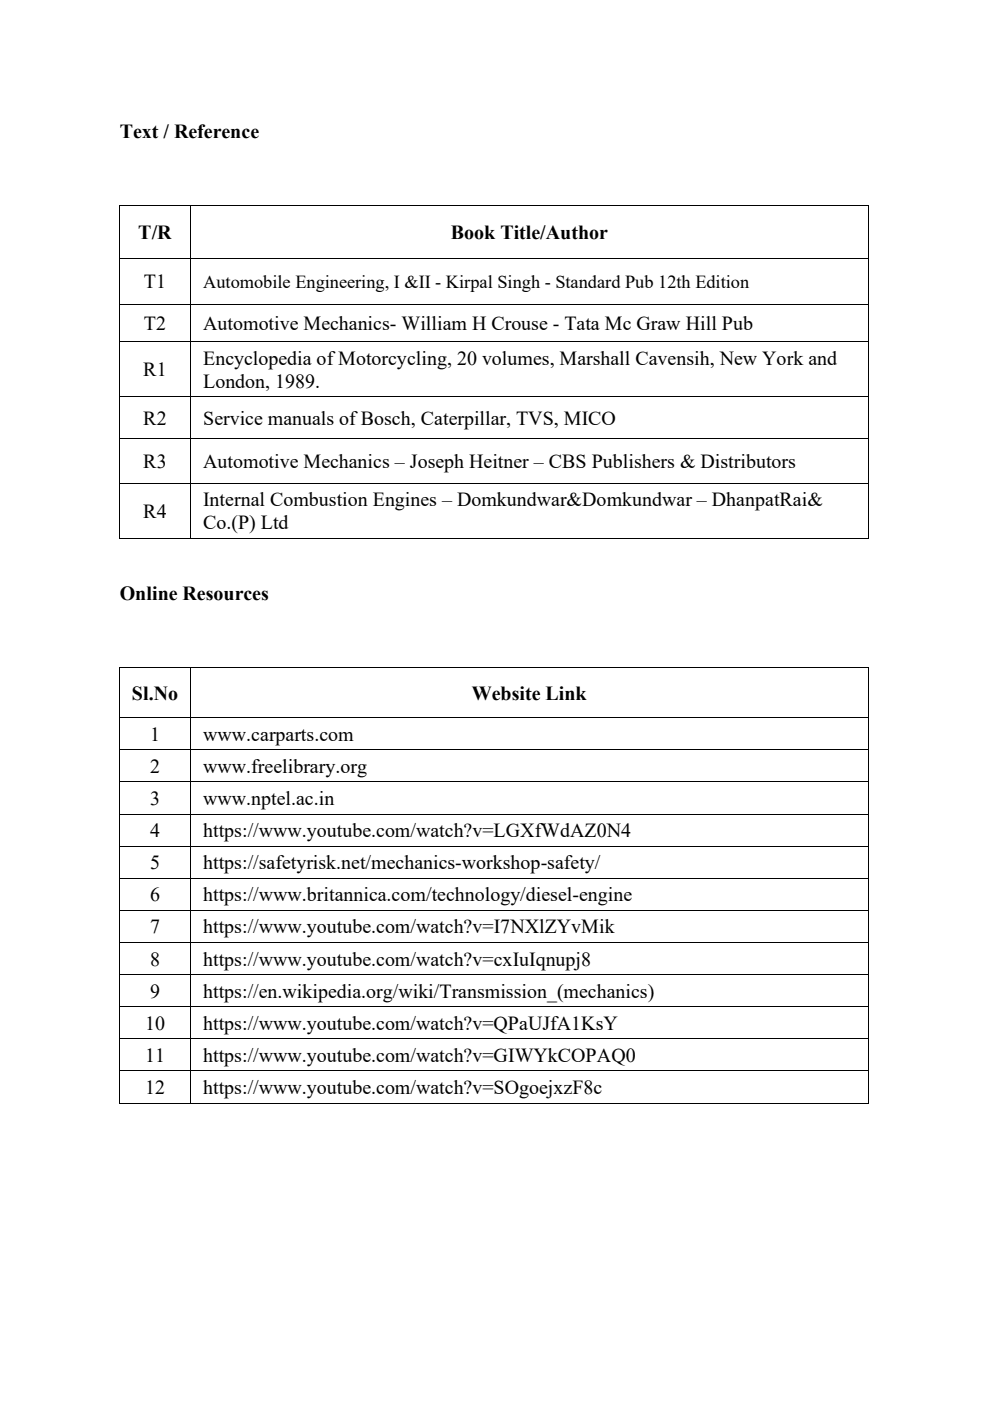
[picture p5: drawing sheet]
<svg xmlns="http://www.w3.org/2000/svg" width="210mm" height="297mm" viewBox="0 0 210 297" stroke-linecap="round" stroke-linejoin="round" font-family="sans-serif">
<defs><g id="words">
<g font-size="4.2">
<text x="25.4" y="29.3">Text / Reference</text>
<text x="29.3" y="50.8">T/R</text>
<text x="95.6" y="50.8">Book Title/Author</text>
<text x="30.5" y="61.1">T1</text>
<text x="30.5" y="70">T2</text>
<text x="43.1" y="70">Automotive Mechanics- William H Crouse - Tata Mc Graw Hill Pub</text>
<text x="43.1" y="77.3">Encyclopedia of Motorcycling, 20 volumes, Marshall Cavensih, New York and</text>
<text x="30.4" y="79.8">R1</text>
<text x="43.1" y="82.2">London, 1989.</text>
<text x="30.4" y="90.1">R2</text>
<text x="43.1" y="90.1">Service manuals of Bosch, Caterpillar, TVS, MICO</text>
<text x="30.4" y="99.2">R3</text>
<text x="43.1" y="99.2">Automotive Mechanics – Joseph Heitner – CBS Publishers &amp; Distributors</text>
<text x="43.1" y="107.3">Internal Combustion Engines – Domkundwar&amp;Domkundwar – DhanpatRai&amp;</text>
<text x="30.4" y="109.7">R4</text>
<text x="43.1" y="112.2">Co.(P) Ltd</text>
<text x="25.4" y="127.2">Online Resources</text>
<text x="28" y="148.3">Sl.No</text>
<text x="100.1" y="148.3">Website Link</text>
<text x="31.8" y="157.1">1</text>
<text x="43.1" y="157.1">www.carparts.com</text>
<text x="31.8" y="163.9">2</text>
<text x="43.1" y="163.9">www.freelibrary.org</text>
<text x="31.8" y="170.7">3</text>
<text x="43.1" y="170.7">www.nptel.ac.in</text>
<text x="31.8" y="177.5">4</text>
<text x="43.1" y="177.5">https://www.youtube.com/watch?v=LGXfWdAZ0N4</text>
<text x="31.8" y="184.3">5</text>
<text x="43.1" y="184.3">https://safetyrisk.net/mechanics-workshop-safety/</text>
<text x="31.8" y="191.1">6</text>
<text x="43.1" y="191.1">https://www.britannica.com/technology/diesel-engine</text>
<text x="31.8" y="197.9">7</text>
<text x="43.1" y="197.9">https://www.youtube.com/watch?v=I7NXlZYvMik</text>
<text x="31.8" y="204.7">8</text>
<text x="43.1" y="204.7">https://www.youtube.com/watch?v=cxIuIqnupj8</text>
<text x="31.8" y="211.5">9</text>
<text x="43.1" y="211.5">https://en.wikipedia.org/wiki/Transmission_(mechanics)</text>
<text x="30.8" y="218.3">10</text>
<text x="43.1" y="218.3">https://www.youtube.com/watch?v=QPaUJfA1KsY</text>
<text x="30.8" y="225.1">11</text>
<text x="43.1" y="225.1">https://www.youtube.com/watch?v=GIWYkCOPAQ0</text>
<text x="30.8" y="231.9">12</text>
<text x="43.1" y="231.9">https://www.youtube.com/watch?v=SOgoejxzF8c</text>
</g>
<text font-size="3.9" x="43.1" y="61">Automobile Engineering, I &amp;II - Kirpal Singh - Standard Pub 12th Edition</text>
</g></defs>
<g fill="#000">
<path d="M25.4 43.6v1.1zM25.4 54.8v1zM40.3 43.7l.1 1zM40.3 54.8l.1 1zM184.1 43.6v1.1zM184.1 54.8v1zM25.4 64.5v.9zM25.4 72.4v1zM40.3 64.5l.1 .9zM40.3 72.4l.1 1zM184.1 64.5v.9zM184.1 72.4v1z"/>
<path d="M25.4 84.1v1zM25.4 93v1zM40.3 84.1l.1 1zM40.3 93l.1 1zM184.1 84.1v1zM184.1 93v1zM25.4 102.4v1zM40.3 102.4l.1 1zM184.1 102.4v1zM25.4 141.5v1zM25.4 152.1v1zM25.4 159v.9z"/>
<path d="M40.3 141.5l.1 1zM40.3 152.1l.1 1zM40.3 159l.1 .9zM184.1 141.5v1zM184.1 152.1v1zM184.1 159v.9zM25.4 165.8v1zM25.4 172.6v1zM40.3 165.8l.1 1zM40.3 172.6l.1 1zM184.1 165.8v1zM184.1 172.6v1z"/>
<path d="M25.4 179.4v.9zM25.4 186.2v1zM25.4 193v1zM40.3 179.4l.1 .9zM40.3 186.2l.1 1zM40.3 193l.1 1zM184.1 179.4v.9zM184.1 186.2v1zM184.1 193v1zM25.4 199.8v1zM25.4 206.6v1zM25.4 213.4v1z"/>
<path d="M40.3 199.8l.1 1zM40.3 206.6l.1 1zM40.3 213.4l.1 1zM184.1 199.8v1zM184.1 206.6v1zM184.1 213.4v1zM25.4 220.2v1zM25.4 227v1zM40.3 220.2l.1 1zM40.3 227l.1 1zM184.1 220.2v1zM184.1 227v1z"/>
</g>
<g fill="none" stroke="#000" stroke-width=".21">
<path d="M25.4 44.7v10.1h158.7v-10.1M25.4 55.8v8.7h158.7v-8.7M25.4 43.7h158.7M40.4 44.7v10.1M40.4 55.8v8.7M25.4 65.4v7l158.7 .1v-7.1M25.4 73.4v10.7M40.4 65.4v7M40.4 73.4v10.7M184.1 73.4v10.7M25.4 85.1v7.9h158.7v-7.9M25.4 94v8.4"/>
<path d="M25.4 84.1h158.7M40.4 85.1v7.9M40.4 94v8.4M184.1 94v8.4M25.4 103.4v10.7h158.7v-10.7M25.4 102.4h158.7M40.4 103.4v10.7M25.4 142.5v9.6M25.4 153.1v5.9h158.7v-5.9M25.4 159.9v5.9M25.4 141.5h158.7M25.4 152.2h158.7"/>
<path d="M40.4 142.5v9.6M40.4 153.1v5.9M40.4 159.9v5.9M184.1 142.5v9.6M184.1 159.9v5.9M25.4 166.8v5.8h158.7v-5.8M25.4 173.6v5.8h158.7v-5.8M25.4 165.8h158.7M40.4 166.8v5.8M40.4 173.6v5.8M25.4 180.3v5.9M25.4 187.2v5.8h158.7v-5.8"/>
<path d="M25.4 194v5.8M25.4 186.2h158.7M25.4 199.8h158.7M40.4 180.3v5.9M40.4 187.2v5.8M40.4 194v5.8M184.1 180.3v5.9M184.1 194v5.8M25.4 200.8v5.8l158.7 .1v-5.9M25.4 207.6v5.8M25.4 214.4v5.8h158.7v-5.8M25.4 213.5h158.7"/>
<path d="M40.4 200.8v5.8M40.4 207.6v5.8M40.4 214.4v5.8M184.1 207.6v5.8M25.4 221.2v5.8l158.7 .1v-5.9M25.4 228v5.8M25.4 233.9h158.7M40.4 221.2v5.8M40.4 228v5.8M184.1 228v5.8"/>
</g>
<use href="#words"/>
</svg>
